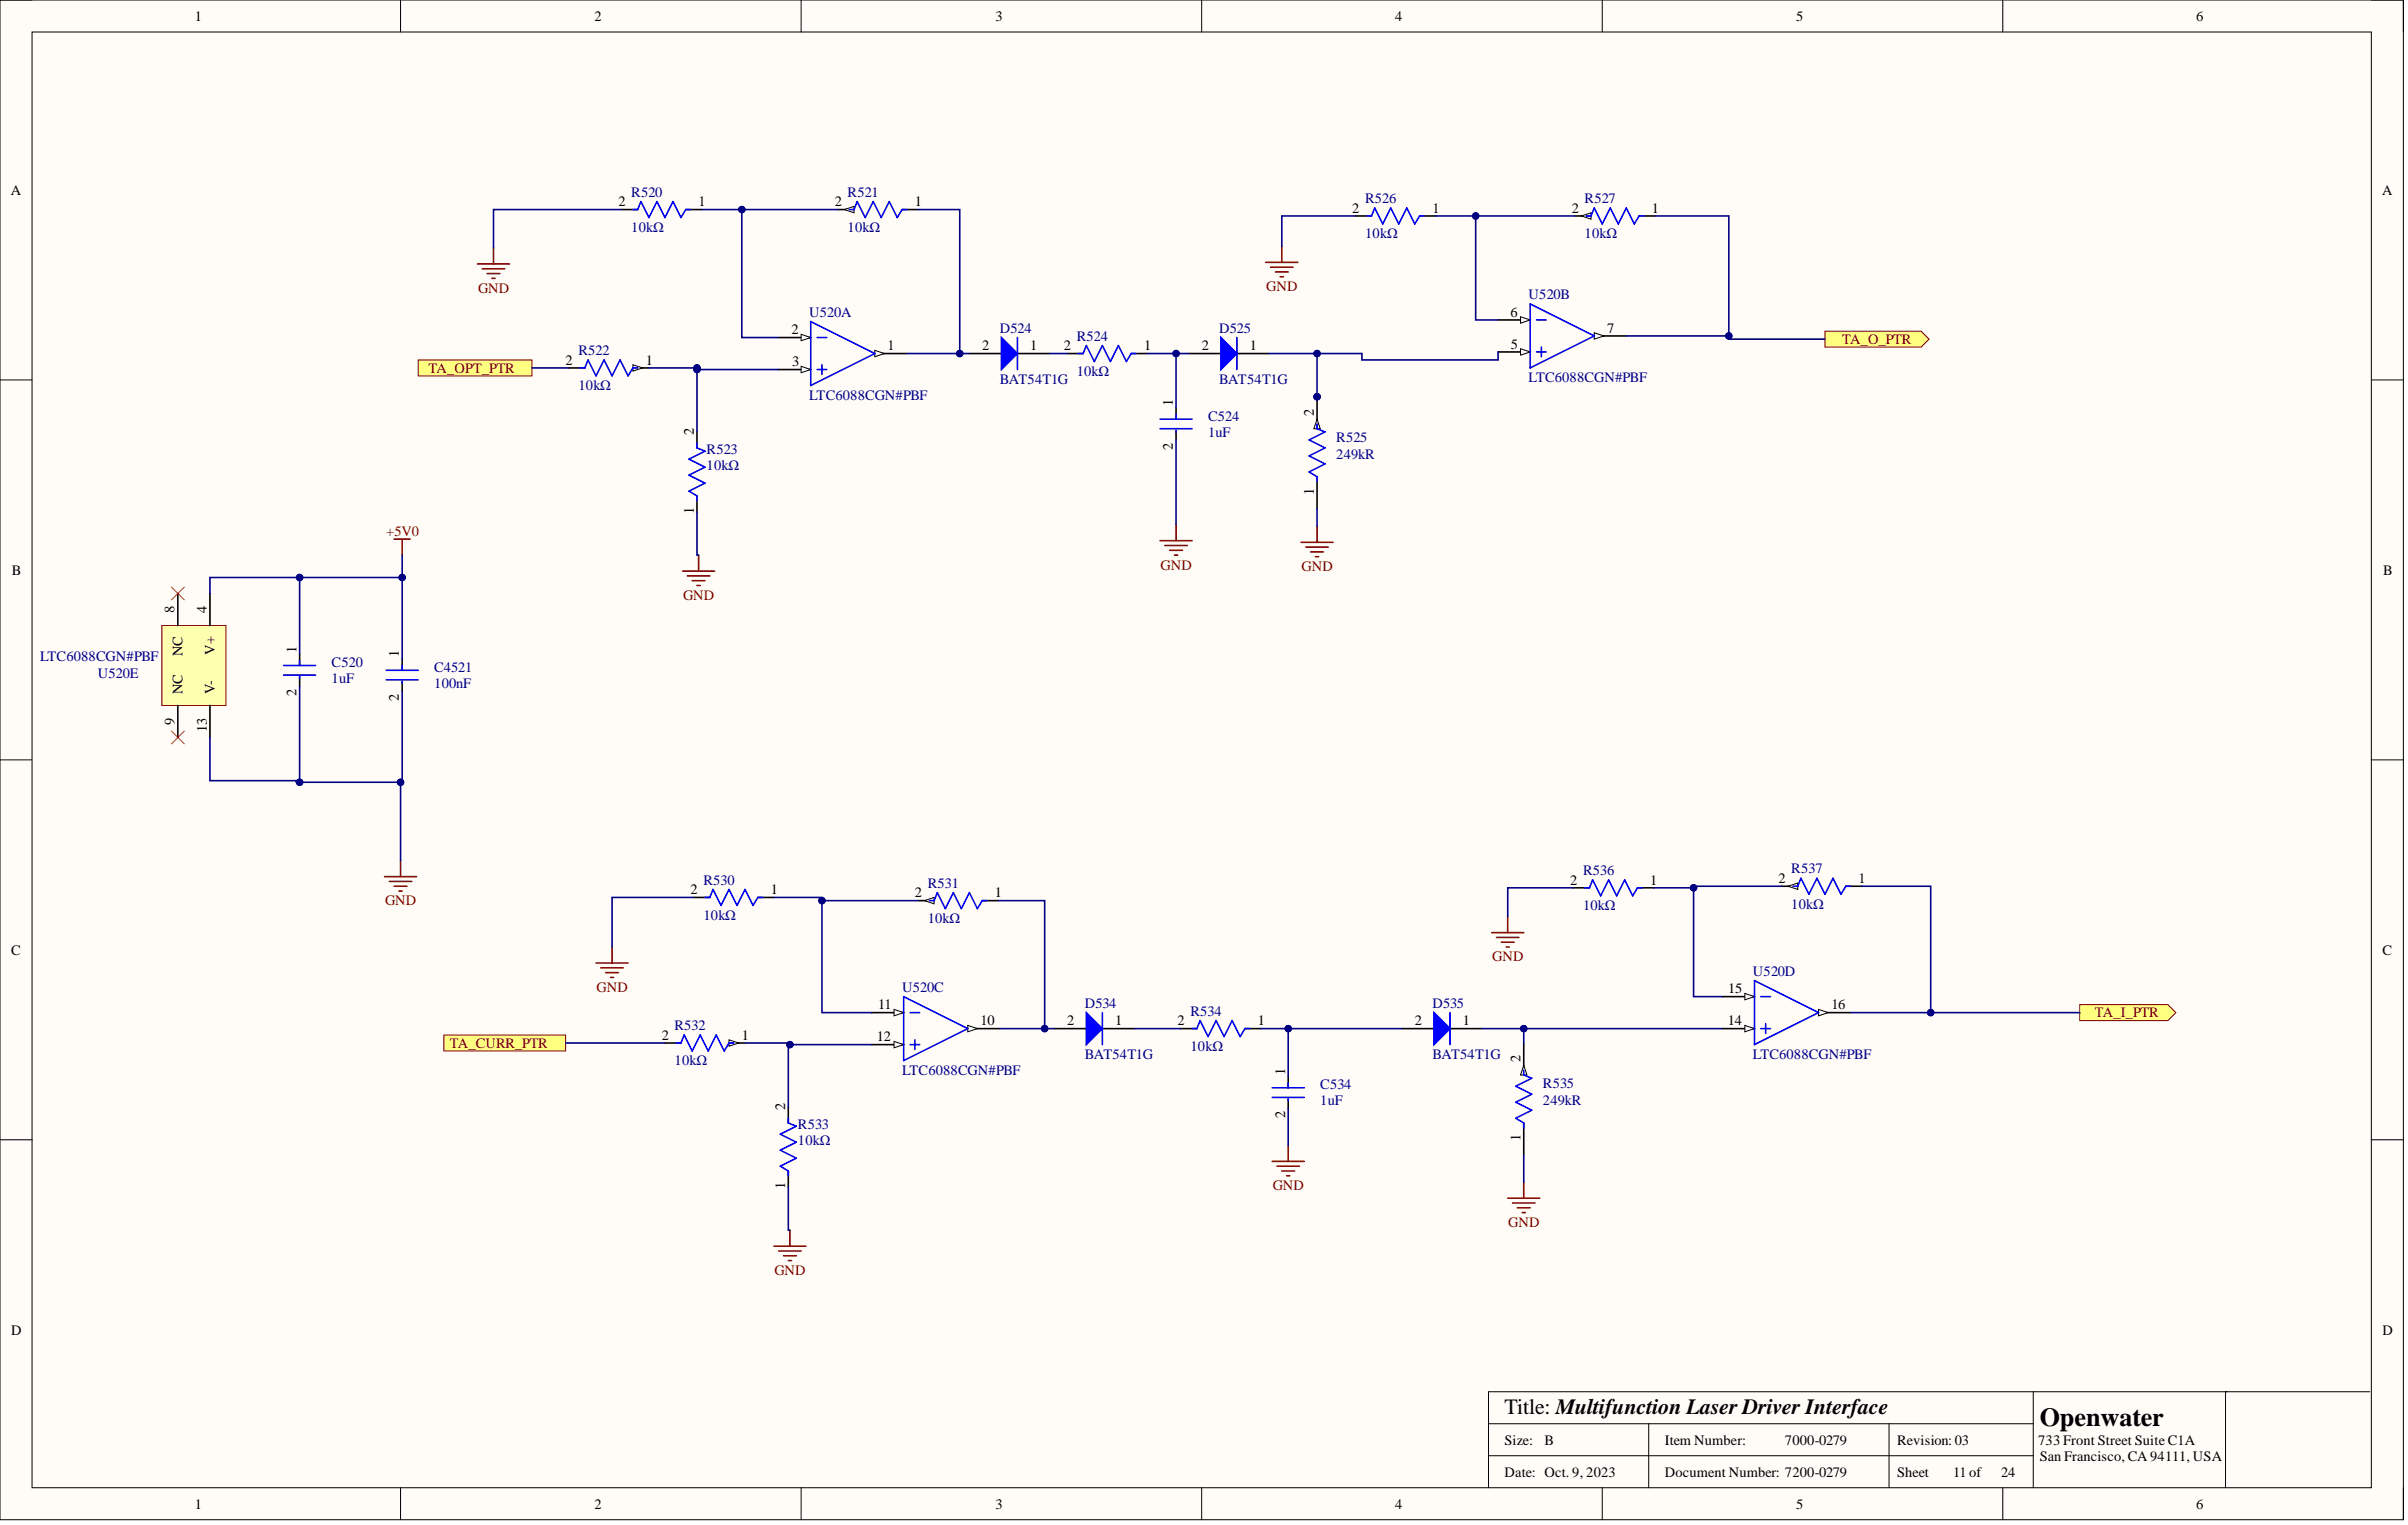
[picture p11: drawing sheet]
<svg xmlns="http://www.w3.org/2000/svg" width="381mm" height="241mm" viewBox="0 0 381 241" stroke-linecap="round" stroke-linejoin="round" font-family="sans-serif">
<defs><g id="words">
<text font-size="4.1" x="322.7" y="225.6">Openwater</text>
<text font-size="3.5" x="238" y="223.8">Title: Multifunction Laser Driver Interface</text>
<g font-size="2.3">
<text x="30.8" y="3.3">1</text>
<text x="94.1" y="3.3">2</text>
<text x="157.5" y="3.3">3</text>
<text x="220.7" y="3.3">4</text>
<text x="284.2" y="3.3">5</text>
<text x="347.5" y="3.3">6</text>
<text x="1.7" y="30.8">A</text>
<text x="97.9" y="32.7">2</text>
<text x="110.5" y="32.7">1</text>
<text x="132.1" y="32.7">2</text>
<text x="144.8" y="32.7">1</text>
<text x="214" y="33.7">2</text>
<text x="226.6" y="33.7">1</text>
<text x="248.7" y="33.7">2</text>
<text x="261.4" y="33.7">1</text>
<text x="376.9" y="30.8">A</text>
<text x="125.2" y="52.9">2</text>
<text x="239" y="50.1">6</text>
<text x="254.3" y="52.7">7</text>
<text x="89.5" y="57.7">2</text>
<text x="102.2" y="57.7">1</text>
<text x="125.3" y="58">3</text>
<text x="140.4" y="55.4">1</text>
<text x="155.4" y="55.4">2</text>
<text x="163" y="55.4">1</text>
<text x="168.3" y="55.4">2</text>
<text x="181" y="55.4">1</text>
<text x="190.1" y="55.4">2</text>
<text x="197.7" y="55.4">1</text>
<text x="239.1" y="55.2">5</text>
<text x="185.6" y="64.3" transform="rotate(-90 185.6 64.3)">1</text>
<text x="207.9" y="65.8" transform="rotate(-90 207.9 65.8)">2</text>
<text x="109.8" y="68.9" transform="rotate(-90 109.8 68.9)">2</text>
<text x="185.6" y="71.1" transform="rotate(-90 185.6 71.1)">2</text>
<text x="109.8" y="81.3" transform="rotate(-90 109.8 81.3)">1</text>
<text x="207.9" y="78.3" transform="rotate(-90 207.9 78.3)">1</text>
<text x="1.9" y="91">B</text>
<text x="377.1" y="91">B</text>
<text x="27.6" y="96.9" transform="rotate(-90 27.6 96.9)">8</text>
<text x="32.7" y="96.9" transform="rotate(-90 32.7 96.9)">4</text>
<text x="28.9" y="103.9" transform="rotate(-90 28.9 103.9)">NC</text>
<text x="34" y="103.6" transform="rotate(-90 34 103.6)">V+</text>
<text x="46.9" y="103.3" transform="rotate(-90 46.9 103.3)">1</text>
<text x="63.1" y="104" transform="rotate(-90 63.1 104)">1</text>
<text x="28.9" y="109.9" transform="rotate(-90 28.9 109.9)">NC</text>
<text x="34" y="109.9" transform="rotate(-90 34 109.9)">V-</text>
<text x="46.9" y="110.1" transform="rotate(-90 46.9 110.1)">2</text>
<text x="63.1" y="110.9" transform="rotate(-90 63.1 110.9)">2</text>
<text x="27.6" y="114.7" transform="rotate(-90 27.6 114.7)">9</text>
<text x="32.7" y="115.8" transform="rotate(-90 32.7 115.8)">13</text>
<text x="109.3" y="141.5">2</text>
<text x="121.9" y="141.5">1</text>
<text x="144.8" y="142">2</text>
<text x="157.4" y="142">1</text>
<text x="248.4" y="140">2</text>
<text x="261.1" y="140">1</text>
<text x="281.4" y="139.7">2</text>
<text x="294.1" y="139.7">1</text>
<text x="1.8" y="151">C</text>
<text x="377" y="151">C</text>
<text x="138.9" y="159.7">11</text>
<text x="273.5" y="157.2">15</text>
<text x="289.8" y="159.7">16</text>
<text x="104.7" y="164.5">2</text>
<text x="117.4" y="164.5">1</text>
<text x="138.8" y="164.8">12</text>
<text x="155.1" y="162.3">10</text>
<text x="168.8" y="162.3">2</text>
<text x="176.4" y="162.3">1</text>
<text x="186.3" y="162.3">2</text>
<text x="199" y="162.3">1</text>
<text x="223.9" y="162.3">2</text>
<text x="231.5" y="162.3">1</text>
<text x="273.4" y="162.3">14</text>
<text x="203.3" y="170.1" transform="rotate(-90 203.3 170.1)">1</text>
<text x="240.6" y="168.1" transform="rotate(-90 240.6 168.1)">2</text>
<text x="124.2" y="175.7" transform="rotate(-90 124.2 175.7)">2</text>
<text x="203.3" y="176.9" transform="rotate(-90 203.3 176.9)">2</text>
<text x="240.6" y="180.6" transform="rotate(-90 240.6 180.6)">1</text>
<text x="124.2" y="188.2" transform="rotate(-90 124.2 188.2)">1</text>
<text x="1.8" y="211.2">D</text>
<text x="377" y="211.2">D</text>
<text x="238" y="228.6">Size:</text>
<text x="238" y="233.6">Date: Oct. 9, 2023</text>
<text x="244.4" y="228.6">B</text>
<text x="263.4" y="228.6">Item Number:</text>
<text x="263.4" y="233.6">Document Number: 7200-0279</text>
<text x="282.4" y="228.6">7000-0279</text>
<text x="300.2" y="228.6">Revision:03</text>
<text x="300.2" y="233.6">Sheet</text>
<text x="309" y="233.6">11of</text>
<text x="316.6" y="233.6">24</text>
<text x="322.5" y="228.6">733 Front Street Suite C1A</text>
<text x="322.7" y="231.1">San Francisco, CA 94111, USA</text>
<text x="30.8" y="238.7">1</text>
<text x="94.1" y="238.7">2</text>
<text x="157.5" y="238.7">3</text>
<text x="220.7" y="238.7">4</text>
<text x="284.2" y="238.7">5</text>
<text x="347.5" y="238.7">6</text>
</g>
<g font-size="2.3" fill="#000080">
<text x="99.9" y="31.1">R520</text>
<text x="134.1" y="31.1">R521</text>
<text x="216" y="32.1">R526</text>
<text x="250.7" y="32.1">R527</text>
<text x="99.9" y="36.7">10kΩ</text>
<text x="134.1" y="36.7">10kΩ</text>
<text x="216" y="37.7">10kΩ</text>
<text x="250.7" y="37.7">10kΩ</text>
<text x="241.9" y="47.3">U520B</text>
<text x="128" y="50.1">U520A</text>
<text x="158.2" y="52.7">D524</text>
<text x="170.4" y="53.9">R524</text>
<text x="192.9" y="52.7">D525</text>
<text x="91.5" y="56.2">R522</text>
<text x="170.4" y="59.5">10kΩ</text>
<text x="91.5" y="61.8">10kΩ</text>
<text x="128" y="63.3">LTC6088CGN#PBF</text>
<text x="158.2" y="60.8">BAT54T1G</text>
<text x="192.9" y="60.8">BAT54T1G</text>
<text x="241.9" y="60.5">LTC6088CGN#PBF</text>
<text x="111.8" y="71.9">R523</text>
<text x="191.1" y="69.1">1uF</text>
<text x="191.1" y="66.6">C524</text>
<text x="211.4" y="69.9">R525</text>
<text x="111.8" y="74.4">10kΩ</text>
<text x="211.4" y="72.6">249kR</text>
<text x="6.3" y="104.5">LTC6088CGN#PBF</text>
<text x="15.5" y="107.3">U520E</text>
<text x="52.5" y="105.6">C520</text>
<text x="68.7" y="106.3">C4521</text>
<text x="52.5" y="108.1">1uF</text>
<text x="68.7" y="108.8">100nF</text>
<text x="111.3" y="140">R530</text>
<text x="146.8" y="140.5">R531</text>
<text x="250.5" y="138.5">R536</text>
<text x="283.4" y="143.8">10kΩ</text>
<text x="283.4" y="138.2">R537</text>
<text x="111.3" y="145.5">10kΩ</text>
<text x="146.8" y="146.1">10kΩ</text>
<text x="250.5" y="144">10kΩ</text>
<text x="277.3" y="154.4">U520D</text>
<text x="142.7" y="156.9">U520C</text>
<text x="171.6" y="159.5">D534</text>
<text x="188.4" y="160.7">R534</text>
<text x="226.6" y="159.5">D535</text>
<text x="106.7" y="163">R532</text>
<text x="171.6" y="167.6">BAT54T1G</text>
<text x="188.4" y="166.3">10kΩ</text>
<text x="226.6" y="167.6">BAT54T1G</text>
<text x="277.3" y="167.6">LTC6088CGN#PBF</text>
<text x="106.7" y="168.6">10kΩ</text>
<text x="142.7" y="170.1">LTC6088CGN#PBF</text>
<text x="208.9" y="172.4">C534</text>
<text x="244.1" y="172.1">R535</text>
<text x="126.2" y="178.7">R533</text>
<text x="208.9" y="174.9">1uF</text>
<text x="244.1" y="174.9">249kR</text>
<text x="126.2" y="181.2">10kΩ</text>
</g>
<g font-size="2.3" fill="#800000">
<text x="75.6" y="46.3">GND</text>
<text x="200.4" y="46.1">GND</text>
<text x="67.8" y="59">TA_OPT_PTR</text>
<text x="291.5" y="54.4">TA_O_PTR</text>
<text x="61.1" y="84.8">+5V0</text>
<text x="108.1" y="94.9">GND</text>
<text x="183.6" y="90.1">GND</text>
<text x="205.9" y="90.4">GND</text>
<text x="60.9" y="143.3">GND</text>
<text x="236.1" y="152.1">GND</text>
<text x="94.4" y="156.9">GND</text>
<text x="331.4" y="161">TA_I_PTR</text>
<text x="71.2" y="165.8">TA_CURR_PTR</text>
<text x="201.4" y="188.3">GND</text>
<text x="238.6" y="194.1">GND</text>
<text x="122.5" y="201.7">GND</text>
</g>
</g></defs>
<path d="M0 0h380.3v240.5h-380.3z" fill-rule="evenodd" fill="#fffcf8"/>
<path d="M0 0h380.3v240.5h-380.3z" fill="none" stroke="#000" stroke-width=".16"/>
<path d="M5.1 5.1h370.1v230.3h-370.1z" fill-rule="evenodd" fill="#fffcf8"/>
<g fill="none" stroke="#000" stroke-width=".16">
<path d="M0 0h5.1M5.1 5.1h370.1v230.3h-370.1zM63.4 0v5.1M126.8 0v5.1M190.1 0v5.1M253.5 0v5.1M316.9 0v5.1M375.2 0h5.1v5.1M0 60.1h5.1M375.2 60.1h5.1M0 120.2h5.1M375.2 120.2h5.1"/>
<path d="M0 180.3h5.1M375.2 180.3h5.1M63.4 235.4v5.1M126.8 235.4v5.1M190.1 235.4v5.1M235.5 225.3h86.2M235.5 230.3h86.2M253.5 235.4v5.1M260.9 225.3v10.1M298.9 225.3v10.1M316.9 235.4v5.1M321.7 220.2v15.2"/>
<path d="M352.1 220.2v15.2M374.9 220.2h-139.4v15.2M380.3 235.4v5.1"/>
</g>
<g fill="none" stroke="#800000" stroke-width=".25">
<path d="M62.4 85.3h2.5M63.6 85.3v2.5M108 90.4h5.1M108.8 91.1h3.5M109.5 91.9h2M110.3 92.6h.5M110.5 87.8v2.6M183.5 85.6h5.1M184.3 86.3h3.6M185.1 87.1h2M185.8 87.8h.5M186.1 83v2.6"/>
<path d="M60.8 138.7h5.1M61.6 139.5h3.6M63.4 136.2v2.5M62.4 140.2h2M63.1 141h.5M122.4 197.2h5.1M123.2 197.9h3.6M124 198.7h2M124.7 199.5h.5M125 194.7v2.5M238.6 189.6h5M239.3 190.3h3.6"/>
<path d="M240.1 191.1h2M240.8 191.9h.5M241.1 187.1v2.5"/>
</g>
<path d="M153.4 55.9h5M161 55.9h5.1M110.3 68.3v2.6M110.3 78.5v2.5M47.4 103.5v1.8M47.4 107.1v1.5M63.6 104.3v1.8M63.6 107.8v1.5M124.7 175.2v2.5M124.7 185.3v2.5" fill="none" stroke="#000" stroke-width=".25"/>
<path d="M110.3 70.1v.8l1.2 .5-2.5 1.2 2.5 1.3-2.5 1.3 2.5 1.2-2.5 1.3 1.3 .8v.7M44.9 105.3h5M44.9 106.8h5M47.4 104.5v.8M47.4 107.1v.2M61.1 106.1h5.1M61.1 107.6h5.1M63.6 105.3v.8M63.6 107.8v.3M124.7 176.9v.8l1.3 .5-2.5 1.3 2.5 1.2-2.5 1.3 2.5 1.3-2.5 1.2 1.2 .8v.7" fill="none" stroke="#00f" stroke-width=".25"/>
<path d="M158.4 53.4l2.6 2.5-2.6 2.6z" fill="#00f"/>
<path d="M158.4 53.4l2.6 2.5-2.6 2.6zM161 53.4v5.1" fill="none" stroke="#00f" stroke-width=".25"/>
<path d="M188.1 55.9h5.1M195.7 55.9h5.1" fill="none" stroke="#000" stroke-width=".25"/>
<path d="M193.2 53.4l2.5 2.5-2.5 2.6z" fill="#00f"/>
<path d="M193.2 53.4l2.5 2.5-2.5 2.6zM195.7 53.4v5.1" fill="none" stroke="#00f" stroke-width=".25"/>
<path d="M166.8 162.8h5.1M174.4 162.8h5.1" fill="none" stroke="#000" stroke-width=".25"/>
<path d="M171.9 160.2l2.5 2.6-2.5 2.5z" fill="#00f"/>
<path d="M171.9 160.2l2.5 2.6-2.5 2.5zM174.4 160.2v5.1" fill="none" stroke="#00f" stroke-width=".25"/>
<path d="M221.8 162.8h5.1M229.4 162.8h5.1" fill="none" stroke="#000" stroke-width=".25"/>
<path d="M226.9 160.2l2.5 2.6-2.5 2.5z" fill="#00f"/>
<path d="M226.9 160.2l2.5 2.6-2.5 2.5zM229.4 160.2v5.1" fill="none" stroke="#00f" stroke-width=".25"/>
<path d="M138.4 55.9h5.1" fill="none" stroke="#000" stroke-width=".25"/>
<path d="M138.4 55.4l1.5 .5-1.5 .5z" fill="#f8fcff"/>
<path d="M138.4 55.4l1.5 .5-1.5 .5z" fill="none" stroke="#000" stroke-width=".16"/>
<path d="M123.2 58.5h5.1" fill="none" stroke="#000" stroke-width=".25"/>
<path d="M126.8 58l1.5 .5-1.5 .5z" fill="#f8fcff"/>
<path d="M126.8 58l1.5 .5-1.5 .5z" fill="none" stroke="#000" stroke-width=".16"/>
<path d="M123.2 53.4h5.1" fill="none" stroke="#000" stroke-width=".25"/>
<path d="M126.8 52.9l1.5 .5-1.5 .5z" fill="#f8fcff"/>
<path d="M126.8 52.9l1.5 .5-1.5 .5z" fill="none" stroke="#000" stroke-width=".16"/>
<path d="M128.3 50.9l10.1 5-10.1 5.1zM129.3 53.4h1.5M129.3 58.5h1.5M130.1 57.7v1.5" fill="none" stroke="#00f" stroke-width=".25"/>
<path d="M252.2 53.2h5.1" fill="none" stroke="#000" stroke-width=".25"/>
<path d="M252.2 52.7l1.6 .5-1.6 .5z" fill="#f8fcff"/>
<path d="M252.2 52.7l1.6 .5-1.6 .5z" fill="none" stroke="#000" stroke-width=".16"/>
<path d="M237 55.7h5.1" fill="none" stroke="#000" stroke-width=".25"/>
<path d="M240.6 55.2l1.5 .5-1.5 .5z" fill="#f8fcff"/>
<path d="M240.6 55.2l1.5 .5-1.5 .5z" fill="none" stroke="#000" stroke-width=".16"/>
<path d="M237 50.6h5.1" fill="none" stroke="#000" stroke-width=".25"/>
<path d="M240.6 50.1l1.5 .5-1.5 .5z" fill="#f8fcff"/>
<path d="M240.6 50.1l1.5 .5-1.5 .5z" fill="none" stroke="#000" stroke-width=".16"/>
<path d="M242.1 48.1l10.1 5.1-10.1 5zM243.1 50.6h1.5M243.1 55.7h1.5M243.9 54.9v1.5" fill="none" stroke="#00f" stroke-width=".25"/>
<path d="M153.1 162.8h5.1" fill="none" stroke="#000" stroke-width=".25"/>
<path d="M153.1 162.3l1.5 .5-1.5 .5z" fill="#f8fcff"/>
<path d="M153.1 162.3l1.5 .5-1.5 .5z" fill="none" stroke="#000" stroke-width=".16"/>
<path d="M137.9 165.3h5.1" fill="none" stroke="#000" stroke-width=".25"/>
<path d="M141.5 164.8l1.5 .5-1.5 .5z" fill="#f8fcff"/>
<path d="M141.5 164.8l1.5 .5-1.5 .5z" fill="none" stroke="#000" stroke-width=".16"/>
<path d="M137.9 160.2h5.1" fill="none" stroke="#000" stroke-width=".25"/>
<path d="M141.5 159.7l1.5 .5-1.5 .5z" fill="#f8fcff"/>
<path d="M141.5 159.7l1.5 .5-1.5 .5z" fill="none" stroke="#000" stroke-width=".16"/>
<path d="M143 157.7l10.1 5.1-10.1 5zM144 160.2h1.5M144 165.3h1.5M144.8 164.5v1.5" fill="none" stroke="#00f" stroke-width=".25"/>
<path d="M287.7 160.2h5.1" fill="none" stroke="#000" stroke-width=".25"/>
<path d="M287.7 159.7l1.6 .5-1.6 .5z" fill="#f8fcff"/>
<path d="M287.7 159.7l1.6 .5-1.6 .5z" fill="none" stroke="#000" stroke-width=".16"/>
<path d="M272.5 162.8h5.1" fill="none" stroke="#000" stroke-width=".25"/>
<path d="M276.1 162.3l1.5 .5-1.5 .5z" fill="#f8fcff"/>
<path d="M276.1 162.3l1.5 .5-1.5 .5z" fill="none" stroke="#000" stroke-width=".16"/>
<path d="M272.5 157.7h5.1" fill="none" stroke="#000" stroke-width=".25"/>
<path d="M276.1 157.2l1.5 .5-1.5 .5z" fill="#f8fcff"/>
<path d="M276.1 157.2l1.5 .5-1.5 .5z" fill="none" stroke="#000" stroke-width=".16"/>
<path d="M277.6 155.2l10.1 5-10.1 5.1zM278.6 157.7h1.5M278.6 162.8h1.5M279.4 162v1.5" fill="none" stroke="#00f" stroke-width=".25"/>
<path d="M25.6 99h10.1v12.6h-10.1z" fill-rule="evenodd" fill="#ffffb0"/>
<path d="M25.6 99h10.1v12.6h-10.1z" fill="none" stroke="#800000" stroke-width=".16"/>
<path d="M98.4 33.2h2.5M108.5 33.2h2.5M132.6 33.2h2.5M142.7 33.2h2.6M168.8 55.9h2.6M179 55.9h2.5M28.1 93.9v5.1M33.2 93.9v5.1M28.1 111.6v5.1M33.2 111.6v5.1M186.8 162.8h2.6M197 162.8h2.5" fill="none" stroke="#000" stroke-width=".25"/>
<path d="M27.1 92.9l2.1 2M29.2 92.9l-2.1 2M27.1 115.7l2.1 2M29.2 115.7l-2.1 2" fill="none" stroke="#f00" stroke-width=".16"/>
<path d="M100.1 33.2h.8l.5-1.3 1.3 2.5 1.2-2.5 1.3 2.5 1.3-2.5 1.2 2.5 .8-1.2h.8M170.6 55.9h.8l.5-1.2 1.2 2.5 1.3-2.5 1.3 2.5 1.3-2.5 1.2 2.5 .8-1.3h.7M188.6 162.8h.8l.5-1.3 1.2 2.5 1.3-2.5 1.3 2.5 1.3-2.5 1.2 2.5 .8-1.2h.7" fill="none" stroke="#00f" stroke-width=".25"/>
<path d="M205.9 85.8h5M206.6 86.6h3.6M207.4 87.3h2M208.1 88.1h.5M208.4 83.3v2.5" fill="none" stroke="#800000" stroke-width=".25"/>
<path d="M133.6 33.2l1.5-.5v1z" fill="#f8fcff"/>
<path d="M133.6 33.2l1.5-.5v1z" fill="none" stroke="#000" stroke-width=".16"/>
<path d="M134.4 33.2h.7l.5-1.3 1.3 2.5 1.3-2.5 1.2 2.5 1.3-2.5 1.3 2.5 .7-1.2h.8" fill="none" stroke="#00f" stroke-width=".25"/>
<path d="M100.1 58.2h2.6" fill="none" stroke="#000" stroke-width=".25"/>
<path d="M100.1 57.7l1.6 .5-1.6 .5z" fill="#f8fcff"/>
<path d="M100.1 57.7l1.6 .5-1.6 .5z" fill="none" stroke="#000" stroke-width=".16"/>
<path d="M214.5 34.2h2.5M224.6 34.2h2.5M249.2 34.2h2.5M259.3 34.2h2.6M90 58.2h2.5" fill="none" stroke="#000" stroke-width=".25"/>
<path d="M216.2 34.2h.8l.5-1.3 1.3 2.5 1.2-2.5 1.3 2.5 1.3-2.5 1.3 2.5 .7-1.2h.8M91.8 58.2h.7l.5-1.2 1.3 2.5 1.3-2.5 1.2 2.5 1.3-2.5 1.3 2.5 .7-1.3h.8" fill="none" stroke="#00f" stroke-width=".25"/>
<path d="M250.2 34.2l1.5-.5v1z" fill="#f8fcff"/>
<path d="M250.2 34.2l1.5-.5v1z" fill="none" stroke="#000" stroke-width=".16"/>
<path d="M251 34.2h.7l.5-1.3 1.3 2.5 1.3-2.5 1.2 2.5 1.3-2.5 1.3 2.5 .7-1.2h.8M111.5 142h.8l.5-1.3 1.3 2.6 1.2-2.6 1.3 2.6 1.3-2.6 1.3 2.6 .7-1.3h.8" fill="none" stroke="#00f" stroke-width=".25"/>
<path d="M109.8 142h2.5M119.9 142h2.5M145.3 142.5h2.5M155.4 142.5h2.5" fill="none" stroke="#000" stroke-width=".25"/>
<path d="M146.3 142.5l1.5-.5v1z" fill="#f8fcff"/>
<path d="M146.3 142.5l1.5-.5v1z" fill="none" stroke="#000" stroke-width=".16"/>
<path d="M147 142.5h.8l.5-1.3 1.3 2.6 1.2-2.6 1.3 2.6 1.3-2.6 1.2 2.6 .8-1.3h.8" fill="none" stroke="#00f" stroke-width=".25"/>
<path d="M115.3 165h2.6" fill="none" stroke="#000" stroke-width=".25"/>
<path d="M115.3 164.5l1.6 .5-1.6 .5z" fill="#f8fcff"/>
<path d="M115.3 164.5l1.6 .5-1.6 .5z" fill="none" stroke="#000" stroke-width=".16"/>
<path d="M248.9 140.5h2.6M259.1 140.5h2.5M281.9 140.2h2.5M292 140.2h2.6M105.2 165h2.5" fill="none" stroke="#000" stroke-width=".25"/>
<path d="M250.7 140.5h.8l.5-1.3 1.3 2.5 1.2-2.5 1.3 2.5 1.3-2.5 1.2 2.5 .8-1.2h.8M107 165h.7l.5-1.2 1.3 2.5 1.3-2.5 1.3 2.5 1.2-2.5 1.3 2.5 .7-1.3h.8" fill="none" stroke="#00f" stroke-width=".25"/>
<path d="M282.9 140.2l1.5-.5v1z" fill="#f8fcff"/>
<path d="M282.9 140.2l1.5-.5v1z" fill="none" stroke="#000" stroke-width=".16"/>
<path d="M283.7 140.2h.7l.5-1.2 1.3 2.5 1.3-2.5 1.3 2.5 1.2-2.5 1.3 2.5 .7-1.3h.8" fill="none" stroke="#00f" stroke-width=".25"/>
<g fill="none" stroke="#800000" stroke-width=".25">
<path d="M78.1 39.2v2.6M202.8 39v2.5M75.5 41.8h5.1M76.3 42.5h3.6M77.1 43.3h2M77.8 44h.5M200.3 41.5h5M201 42.3h3.6M201.8 43h2M202.6 43.8h.5M94.3 152.4h5.1M95.1 153.1h3.5"/>
<path d="M95.8 153.9h2.1M96.6 154.7h.5M96.8 149.8v2.6M236 147.6h5.1M236.8 148.3h3.5M237.5 149.1h2.1M238.3 149.8h.5M238.6 145v2.6M201.3 183.8h5.1M202 184.5h3.6M202.8 185.3h2M203.6 186h.5"/>
<path d="M203.8 181.2v2.6"/>
</g>
<path d="M66.2 57h18v2.5h-18z" fill-rule="evenodd" fill="#ffff80"/>
<path d="M66.2 57h18v2.5h-18z" fill="none" stroke="#800000" stroke-width=".16"/>
<path d="M70.2 163.8h19.3v2.5h-19.3z" fill-rule="evenodd" fill="#ffff80"/>
<path d="M70.2 163.8h19.3v2.5h-19.3z" fill="none" stroke="#800000" stroke-width=".16"/>
<path d="M288.8 52.4h15.2l1.2 1.3-1.2 1.2h-15.2z" fill-rule="evenodd" fill="#ffff80"/>
<path d="M288.8 52.4h15.2l1.2 1.3-1.2 1.2h-15.2z" fill="none" stroke="#800000" stroke-width=".16"/>
<path d="M329.1 159h13.9l1.3 1.2-1.3 1.3h-13.9z" fill-rule="evenodd" fill="#ffff80"/>
<path d="M329.1 159h13.9l1.3 1.2-1.3 1.3h-13.9z" fill="none" stroke="#800000" stroke-width=".16"/>
<circle cx="208.4" cy="62.8" r=".51" fill="#000080"/>
<circle cx="208.4" cy="62.8" r=".51" fill="none" stroke="#000080" stroke-width=".16"/>
<path d="M208.4 62.8v5M208.4 75.4v5.1" fill="none" stroke="#000" stroke-width=".25"/>
<path d="M208.4 66.3l.5 1.5h-1z" fill="#f8fcff"/>
<path d="M208.4 66.3l.5 1.5h-1z" fill="none" stroke="#000" stroke-width=".16"/>
<circle cx="208.4" cy="62.8" r=".51" fill="#000080"/>
<circle cx="208.4" cy="62.8" r=".51" fill="none" stroke="#000080" stroke-width=".16"/>
<path d="M208.4 67.1v.7l1.3 .5-2.6 1.3 2.6 1.3-2.6 1.2 2.6 1.3-2.6 1.3 1.3 .7v.8" fill="none" stroke="#00f" stroke-width=".25"/>
<path d="M241.1 165v5.1M241.1 177.7v5.1" fill="none" stroke="#000" stroke-width=".25"/>
<path d="M241.1 168.6l.5 1.5h-1z" fill="#f8fcff"/>
<path d="M241.1 168.6l.5 1.5h-1z" fill="none" stroke="#000" stroke-width=".16"/>
<path d="M183.5 66.3h5.1M183.5 67.8h5.1M186.1 65.6v.7M186.1 68.1v.2M201.3 172.1h5.1M201.3 173.6h5.1M203.8 171.4v.7M203.8 173.9v.2M241.1 169.3v.8l1.3 .5-2.6 1.3 2.6 1.2-2.6 1.3 2.6 1.3-2.6 1.2 1.3 .8v.8" fill="none" stroke="#00f" stroke-width=".25"/>
<path d="M186.1 64.5v1.8M186.1 68.1v1.5M203.8 170.4v1.7M203.8 173.9v1.5" fill="none" stroke="#000" stroke-width=".25"/>
<path d="M123.2 58.5h-12.9v9.8" fill="none" stroke="#000080" stroke-width=".25"/>
<circle cx="110.3" cy="58.5" r=".51" fill="#000080"/>
<circle cx="110.3" cy="58.5" r=".51" fill="none" stroke="#000080" stroke-width=".16"/>
<path d="M63.6 87.8v3.6h-16.2M110.3 81v6.8h.2M124.7 187.8v6.9h.3" fill="none" stroke="#000080" stroke-width=".25"/>
<circle cx="47.4" cy="91.4" r=".51" fill="#000080"/>
<circle cx="47.4" cy="91.4" r=".51" fill="none" stroke="#000080" stroke-width=".16"/>
<circle cx="63.6" cy="91.4" r=".51" fill="#000080"/>
<circle cx="63.6" cy="91.4" r=".51" fill="none" stroke="#000080" stroke-width=".16"/>
<path d="M63.6 91.4v12.9" fill="none" stroke="#000080" stroke-width=".25"/>
<circle cx="63.6" cy="91.4" r=".51" fill="#000080"/>
<circle cx="63.6" cy="91.4" r=".51" fill="none" stroke="#000080" stroke-width=".16"/>
<path d="M33.2 93.9v-2.5h14.2v12.1" fill="none" stroke="#000080" stroke-width=".25"/>
<circle cx="47.4" cy="91.4" r=".51" fill="#000080"/>
<circle cx="47.4" cy="91.4" r=".51" fill="none" stroke="#000080" stroke-width=".16"/>
<path d="M47.4 108.6v15.2" fill="none" stroke="#000080" stroke-width=".25"/>
<circle cx="47.4" cy="123.8" r=".51" fill="#000080"/>
<circle cx="47.4" cy="123.8" r=".51" fill="none" stroke="#000080" stroke-width=".16"/>
<path d="M63.4 123.8v12.4" fill="none" stroke="#000080" stroke-width=".25"/>
<circle cx="63.4" cy="123.8" r=".51" fill="#000080"/>
<circle cx="63.4" cy="123.8" r=".51" fill="none" stroke="#000080" stroke-width=".16"/>
<path d="M166.1 55.9h2.7M186.1 55.9v8.6" fill="none" stroke="#000080" stroke-width=".25"/>
<circle cx="186.1" cy="55.9" r=".51" fill="#000080"/>
<circle cx="186.1" cy="55.9" r=".51" fill="none" stroke="#000080" stroke-width=".16"/>
<path d="M110.3 58v.2M186.1 69.6v13.4" fill="none" stroke="#000080" stroke-width=".25"/>
<circle cx="110.3" cy="58.2" r=".51" fill="#000080"/>
<circle cx="110.3" cy="58.2" r=".51" fill="none" stroke="#000080" stroke-width=".16"/>
<path d="M179.5 162.8h7.3M305.5 160.2h23.6" fill="none" stroke="#000080" stroke-width=".25"/>
<circle cx="305.5" cy="160.2" r=".51" fill="#000080"/>
<circle cx="305.5" cy="160.2" r=".51" fill="none" stroke="#000080" stroke-width=".16"/>
<path d="M102.7 58.2h7.6v.3" fill="none" stroke="#000080" stroke-width=".25"/>
<circle cx="110.3" cy="58.5" r=".51" fill="#000080"/>
<circle cx="110.3" cy="58.5" r=".51" fill="none" stroke="#000080" stroke-width=".16"/>
<circle cx="110.3" cy="58.2" r=".51" fill="#000080"/>
<circle cx="110.3" cy="58.2" r=".51" fill="none" stroke="#000080" stroke-width=".16"/>
<path d="M145.3 33.2h6.6v22.7" fill="none" stroke="#000080" stroke-width=".25"/>
<circle cx="151.9" cy="55.9" r=".51" fill="#000080"/>
<circle cx="151.9" cy="55.9" r=".51" fill="none" stroke="#000080" stroke-width=".16"/>
<path d="M111 33.2h21.6" fill="none" stroke="#000080" stroke-width=".25"/>
<circle cx="117.4" cy="33.2" r=".51" fill="#000080"/>
<circle cx="117.4" cy="33.2" r=".51" fill="none" stroke="#000080" stroke-width=".16"/>
<path d="M117.4 33.2v20.2h5.8" fill="none" stroke="#000080" stroke-width=".25"/>
<circle cx="117.4" cy="33.2" r=".51" fill="#000080"/>
<circle cx="117.4" cy="33.2" r=".51" fill="none" stroke="#000080" stroke-width=".16"/>
<path d="M98.4 33.2h-20.3v6M227.1 34.2h6.4v16.4h3.5M84.2 58.2h5.8" fill="none" stroke="#000080" stroke-width=".25"/>
<circle cx="233.5" cy="34.2" r=".51" fill="#000080"/>
<circle cx="233.5" cy="34.2" r=".51" fill="none" stroke="#000080" stroke-width=".16"/>
<path d="M233.5 34.2h15.7" fill="none" stroke="#000080" stroke-width=".25"/>
<circle cx="233.5" cy="34.2" r=".51" fill="#000080"/>
<circle cx="233.5" cy="34.2" r=".51" fill="none" stroke="#000080" stroke-width=".16"/>
<path d="M208.4 55.9v7.1" fill="none" stroke="#000080" stroke-width=".25"/>
<circle cx="208.4" cy="62.8" r=".51" fill="#000080"/>
<circle cx="208.4" cy="62.8" r=".51" fill="none" stroke="#000080" stroke-width=".16"/>
<circle cx="208.4" cy="55.9" r=".51" fill="#000080"/>
<circle cx="208.4" cy="55.9" r=".51" fill="none" stroke="#000080" stroke-width=".16"/>
<path d="M214.5 34.2h-11.7v4.8M109.8 142h-13v7.8M122.4 142h7.7v.5h15.2" fill="none" stroke="#000080" stroke-width=".25"/>
<circle cx="130.1" cy="142.5" r=".51" fill="#000080"/>
<circle cx="130.1" cy="142.5" r=".51" fill="none" stroke="#000080" stroke-width=".16"/>
<path d="M130.1 142.5v17.7h7.8" fill="none" stroke="#000080" stroke-width=".25"/>
<circle cx="130.1" cy="142.5" r=".51" fill="#000080"/>
<circle cx="130.1" cy="142.5" r=".51" fill="none" stroke="#000080" stroke-width=".16"/>
<path d="M158.2 162.8h8.6" fill="none" stroke="#000080" stroke-width=".25"/>
<circle cx="165.3" cy="162.8" r=".51" fill="#000080"/>
<circle cx="165.3" cy="162.8" r=".51" fill="none" stroke="#000080" stroke-width=".16"/>
<path d="M157.9 142.5h7.4v20.3" fill="none" stroke="#000080" stroke-width=".25"/>
<circle cx="165.3" cy="162.8" r=".51" fill="#000080"/>
<circle cx="165.3" cy="162.8" r=".51" fill="none" stroke="#000080" stroke-width=".16"/>
<path d="M117.9 165h7.1v.3" fill="none" stroke="#000080" stroke-width=".25"/>
<circle cx="125" cy="165.3" r=".51" fill="#000080"/>
<circle cx="125" cy="165.3" r=".51" fill="none" stroke="#000080" stroke-width=".16"/>
<path d="M89.5 165h15.7M199.5 162.8h22.3" fill="none" stroke="#000080" stroke-width=".25"/>
<circle cx="203.8" cy="162.8" r=".51" fill="#000080"/>
<circle cx="203.8" cy="162.8" r=".51" fill="none" stroke="#000080" stroke-width=".16"/>
<path d="M203.8 162.8v7.6" fill="none" stroke="#000080" stroke-width=".25"/>
<circle cx="203.8" cy="162.8" r=".51" fill="#000080"/>
<circle cx="203.8" cy="162.8" r=".51" fill="none" stroke="#000080" stroke-width=".16"/>
<path d="M203.8 175.4v5.8M234.5 162.8h6.6v2.2" fill="none" stroke="#000080" stroke-width=".25"/>
<circle cx="241.1" cy="162.8" r=".51" fill="#000080"/>
<circle cx="241.1" cy="162.8" r=".51" fill="none" stroke="#000080" stroke-width=".16"/>
<path d="M294.6 140.2h10.9v20h-12.7" fill="none" stroke="#000080" stroke-width=".25"/>
<circle cx="305.5" cy="160.2" r=".51" fill="#000080"/>
<circle cx="305.5" cy="160.2" r=".51" fill="none" stroke="#000080" stroke-width=".16"/>
<path d="M248.9 140.5h-10.3v4.5M281.9 140.2h-13.9v.3h-6.4" fill="none" stroke="#000080" stroke-width=".25"/>
<circle cx="268" cy="140.5" r=".51" fill="#000080"/>
<circle cx="268" cy="140.5" r=".51" fill="none" stroke="#000080" stroke-width=".16"/>
<path d="M268 140.5v17.2h4.5" fill="none" stroke="#000080" stroke-width=".25"/>
<circle cx="268" cy="140.5" r=".51" fill="#000080"/>
<circle cx="268" cy="140.5" r=".51" fill="none" stroke="#000080" stroke-width=".16"/>
<path d="M181.5 55.9h6.6" fill="none" stroke="#000080" stroke-width=".25"/>
<circle cx="186.1" cy="55.9" r=".51" fill="#000080"/>
<circle cx="186.1" cy="55.9" r=".51" fill="none" stroke="#000080" stroke-width=".16"/>
<path d="M63.6 109.3v14.5h-16.7v-.3h-13.7v-6.8" fill="none" stroke="#000080" stroke-width=".25"/>
<circle cx="63.4" cy="123.8" r=".51" fill="#000080"/>
<circle cx="63.4" cy="123.8" r=".51" fill="none" stroke="#000080" stroke-width=".16"/>
<circle cx="47.4" cy="123.8" r=".51" fill="#000080"/>
<circle cx="47.4" cy="123.8" r=".51" fill="none" stroke="#000080" stroke-width=".16"/>
<path d="M137.9 165.3h-13.2v9.9" fill="none" stroke="#000080" stroke-width=".25"/>
<circle cx="125" cy="165.3" r=".51" fill="#000080"/>
<circle cx="125" cy="165.3" r=".51" fill="none" stroke="#000080" stroke-width=".16"/>
<path d="M143.5 55.9h9.9M208.4 80.5v2.8M241.1 182.8v4.3" fill="none" stroke="#000080" stroke-width=".25"/>
<circle cx="151.9" cy="55.9" r=".51" fill="#000080"/>
<circle cx="151.9" cy="55.9" r=".51" fill="none" stroke="#000080" stroke-width=".16"/>
<path d="M257.3 53.2h16.2" fill="none" stroke="#000080" stroke-width=".25"/>
<circle cx="273.5" cy="53.2" r=".51" fill="#000080"/>
<circle cx="273.5" cy="53.2" r=".51" fill="none" stroke="#000080" stroke-width=".16"/>
<path d="M261.9 34.2h11.6v19.5h15.3" fill="none" stroke="#000080" stroke-width=".25"/>
<circle cx="273.5" cy="53.2" r=".51" fill="#000080"/>
<circle cx="273.5" cy="53.2" r=".51" fill="none" stroke="#000080" stroke-width=".16"/>
<path d="M237 55.7v1.3h-21.5v-1.1h-14.7" fill="none" stroke="#000080" stroke-width=".25"/>
<circle cx="208.4" cy="55.9" r=".51" fill="#000080"/>
<circle cx="208.4" cy="55.9" r=".51" fill="none" stroke="#000080" stroke-width=".16"/>
<path d="M241.1 162.8h31.4" fill="none" stroke="#000080" stroke-width=".25"/>
<circle cx="241.1" cy="162.8" r=".51" fill="#000080"/>
<circle cx="241.1" cy="162.8" r=".51" fill="none" stroke="#000080" stroke-width=".16"/>
<use href="#words"/>
</svg>
